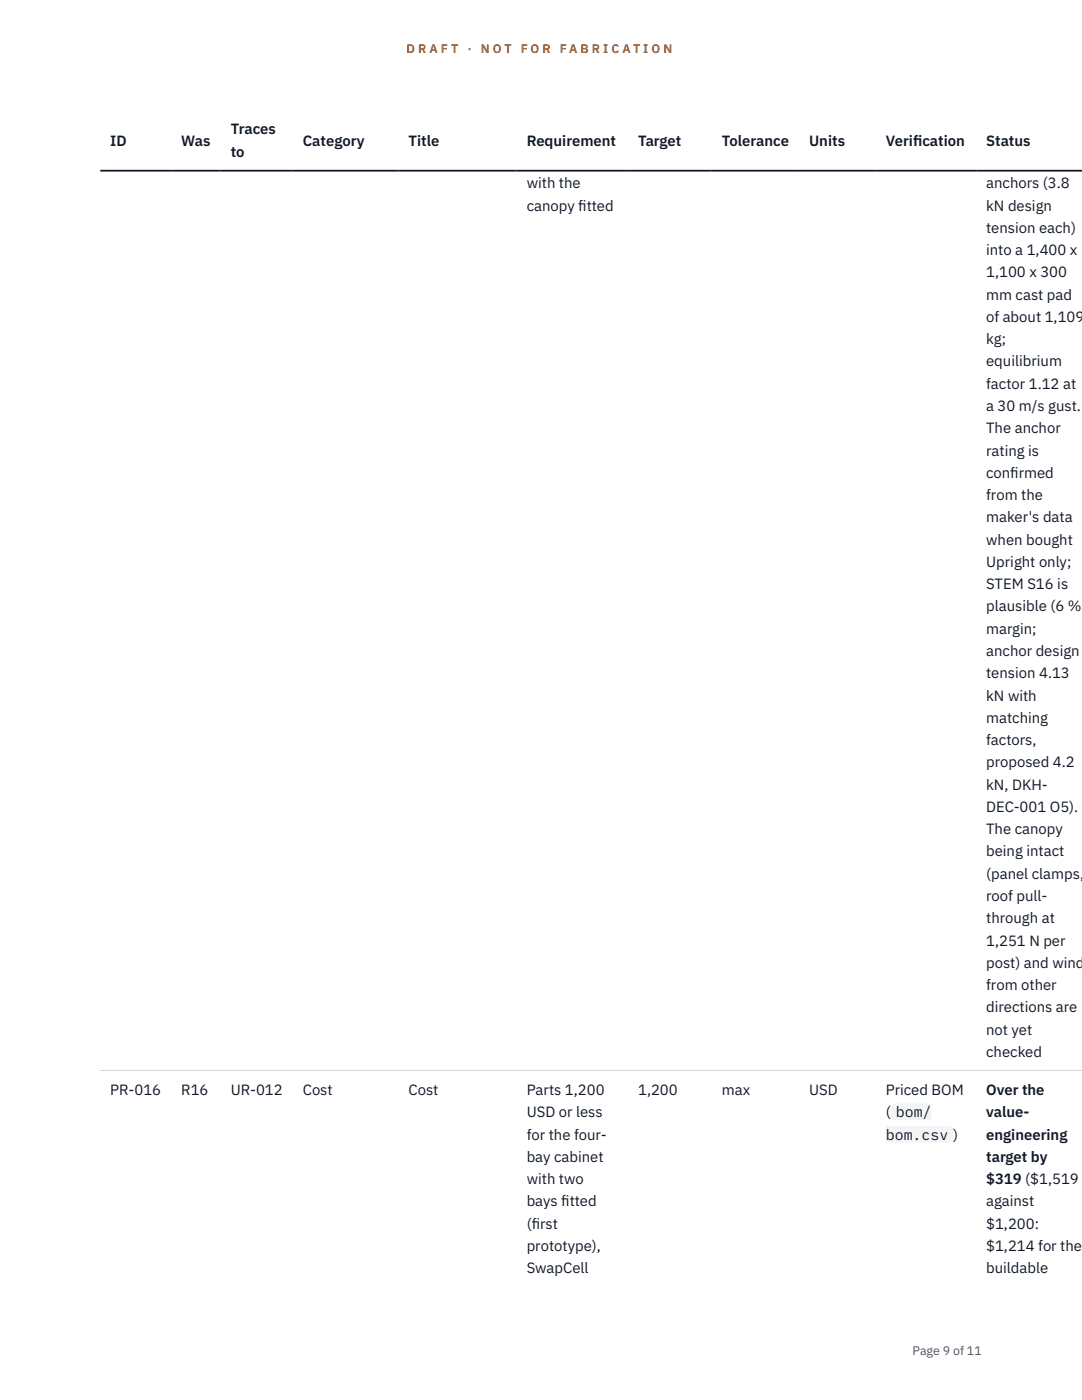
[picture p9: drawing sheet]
<svg xmlns="http://www.w3.org/2000/svg" width="216mm" height="279mm" viewBox="0 0 216 279" stroke-linecap="round" stroke-linejoin="round" font-family="sans-serif">
<defs><g id="words">
<g font-size="3" fill="#111827">
<text x="22" y="29.1">ID</text>
<text x="36.2" y="29.1">Was</text>
<text x="46" y="26.8">Traces</text>
<text x="60.4" y="29.1">Category</text>
<text x="81.5" y="29.1">Title</text>
<text x="105.1" y="29.1">Requirement</text>
<text x="127.3" y="29.1">Target</text>
<text x="144" y="29.1">Tolerance</text>
<text x="161.4" y="29.1">Units</text>
<text x="176.8" y="29.1">Verif</text>
<text x="182.2" y="29.1">ication</text>
<text x="196.8" y="29.1">Status</text>
<text x="46" y="31.3">to</text>
<text x="105.1" y="37.6">with the</text>
<text x="196.8" y="37.6">anchors (3.8</text>
<text x="105.1" y="42">canopy f</text>
<text x="115.4" y="42">itted</text>
<text x="196.8" y="42">kN design</text>
<text x="196.8" y="46.5">tension each)</text>
<text x="196.8" y="50.9">into a 1,400 x</text>
<text x="196.8" y="55.4">1,100 x 300</text>
<text x="196.8" y="59.8">mm cast pad</text>
<text x="196.8" y="64.2">of about 1,109</text>
<text x="196.8" y="68.7">kg;</text>
<text x="196.8" y="73.1">equilibrium</text>
<text x="196.8" y="77.6">factor 1.12 at</text>
<text x="196.8" y="82">a 30 m/s gust.</text>
<text x="196.8" y="86.5">The anchor</text>
<text x="196.8" y="90.9">rating is</text>
<text x="196.8" y="95.4">conf</text>
<text x="201.6" y="95.4">irmed</text>
<text x="196.8" y="99.8">from the</text>
<text x="196.8" y="104.3">maker's data</text>
<text x="196.8" y="108.7">when bought</text>
<text x="196.8" y="113.1">Upright only;</text>
<text x="196.8" y="117.6">STEM S16 is</text>
<text x="196.8" y="122">plausible (6 %</text>
<text x="196.8" y="126.5">margin;</text>
<text x="196.8" y="130.9">anchor design</text>
<text x="196.8" y="135.4">tension 4.13</text>
<text x="196.8" y="139.8">kN with</text>
<text x="196.8" y="144.3">matching</text>
<text x="196.8" y="148.7">factors,</text>
<text x="196.8" y="153.1">proposed 4.2</text>
<text x="196.8" y="157.6">kN, DKH-</text>
<text x="196.8" y="162">DEC-001 O5).</text>
<text x="196.8" y="166.5">The canopy</text>
<text x="196.8" y="170.9">being intact</text>
<text x="196.8" y="175.4">(panel clamps,</text>
<text x="196.8" y="179.8">roof pull-</text>
<text x="196.8" y="184.3">through at</text>
<text x="196.8" y="188.7">1,251 N per</text>
<text x="196.8" y="193.2">post) and wind</text>
<text x="196.8" y="197.6">from other</text>
<text x="196.8" y="202">directions are</text>
<text x="196.8" y="206.5">not yet</text>
<text x="196.8" y="210.9">checked</text>
<text x="22" y="218.6">PR-016</text>
<text x="36.2" y="218.6">R16</text>
<text x="46" y="218.6">UR-012</text>
<text x="60.4" y="218.6">Cost</text>
<text x="81.5" y="218.6">Cost</text>
<text x="105.1" y="218.6">Parts 1,200</text>
<text x="127.3" y="218.6">1,200</text>
<text x="144" y="218.6">max</text>
<text x="161.4" y="218.6">USD</text>
<text x="176.8" y="218.6">Priced BOM</text>
<text x="196.8" y="218.6">Over the</text>
<text x="105.1" y="223">USD or less</text>
<text x="105.1" y="227.4">for the four-</text>
<text x="176.8" y="223">(</text>
<text x="176.8" y="227.4">bom.csv )</text>
<text x="178.8" y="223">bom/</text>
<text x="196.8" y="223">value-</text>
<text x="196.8" y="227.4">engineering</text>
<text x="105.1" y="231.9">bay cabinet</text>
<text x="196.8" y="231.9">target by</text>
<text x="105.1" y="236.3">with two</text>
<text x="196.8" y="236.3">$319 ($1,519</text>
<text x="105.1" y="240.8">bays f</text>
<text x="105.1" y="245.2">(f</text>
<text x="106.1" y="245.2">irst</text>
<text x="112" y="240.8">itted</text>
<text x="196.8" y="240.8">against</text>
<text x="196.8" y="245.2">$1,200:</text>
<text x="105.1" y="249.7">prototype),</text>
<text x="196.8" y="249.7">$1,214 for the</text>
<text x="105.1" y="254.1">SwapCell</text>
<text x="196.8" y="254.1">buildable</text>
</g>
<g font-size="2.5" fill="#b45309">
<text x="81.1" y="10.5">D R A F T</text>
<text x="93.3" y="10.5">·</text>
<text x="95.9" y="10.5">N O T</text>
<text x="103.9" y="10.5">F O R</text>
<text x="111.7" y="10.5">F A B R I C A T I O N</text>
</g>
<text font-size="2.5" fill="#4b5563" x="182.1" y="270.3">Page 9 of 11</text>
</g></defs>
<path d="M20 213.6h195.9" fill="none" stroke="#d1d5db" stroke-width=".2"/>
<path d="M20 34.1h195.9" fill="none" stroke="#111827" stroke-width=".35"/>
<g fill="#f3f4f6">
<path d="M177.8 220.2h8.1v3.4h-8.1z"/>
<path d="M176.8 224.6h13.4v3.4h-13.4z"/>
</g>
<use href="#words"/>
</svg>
